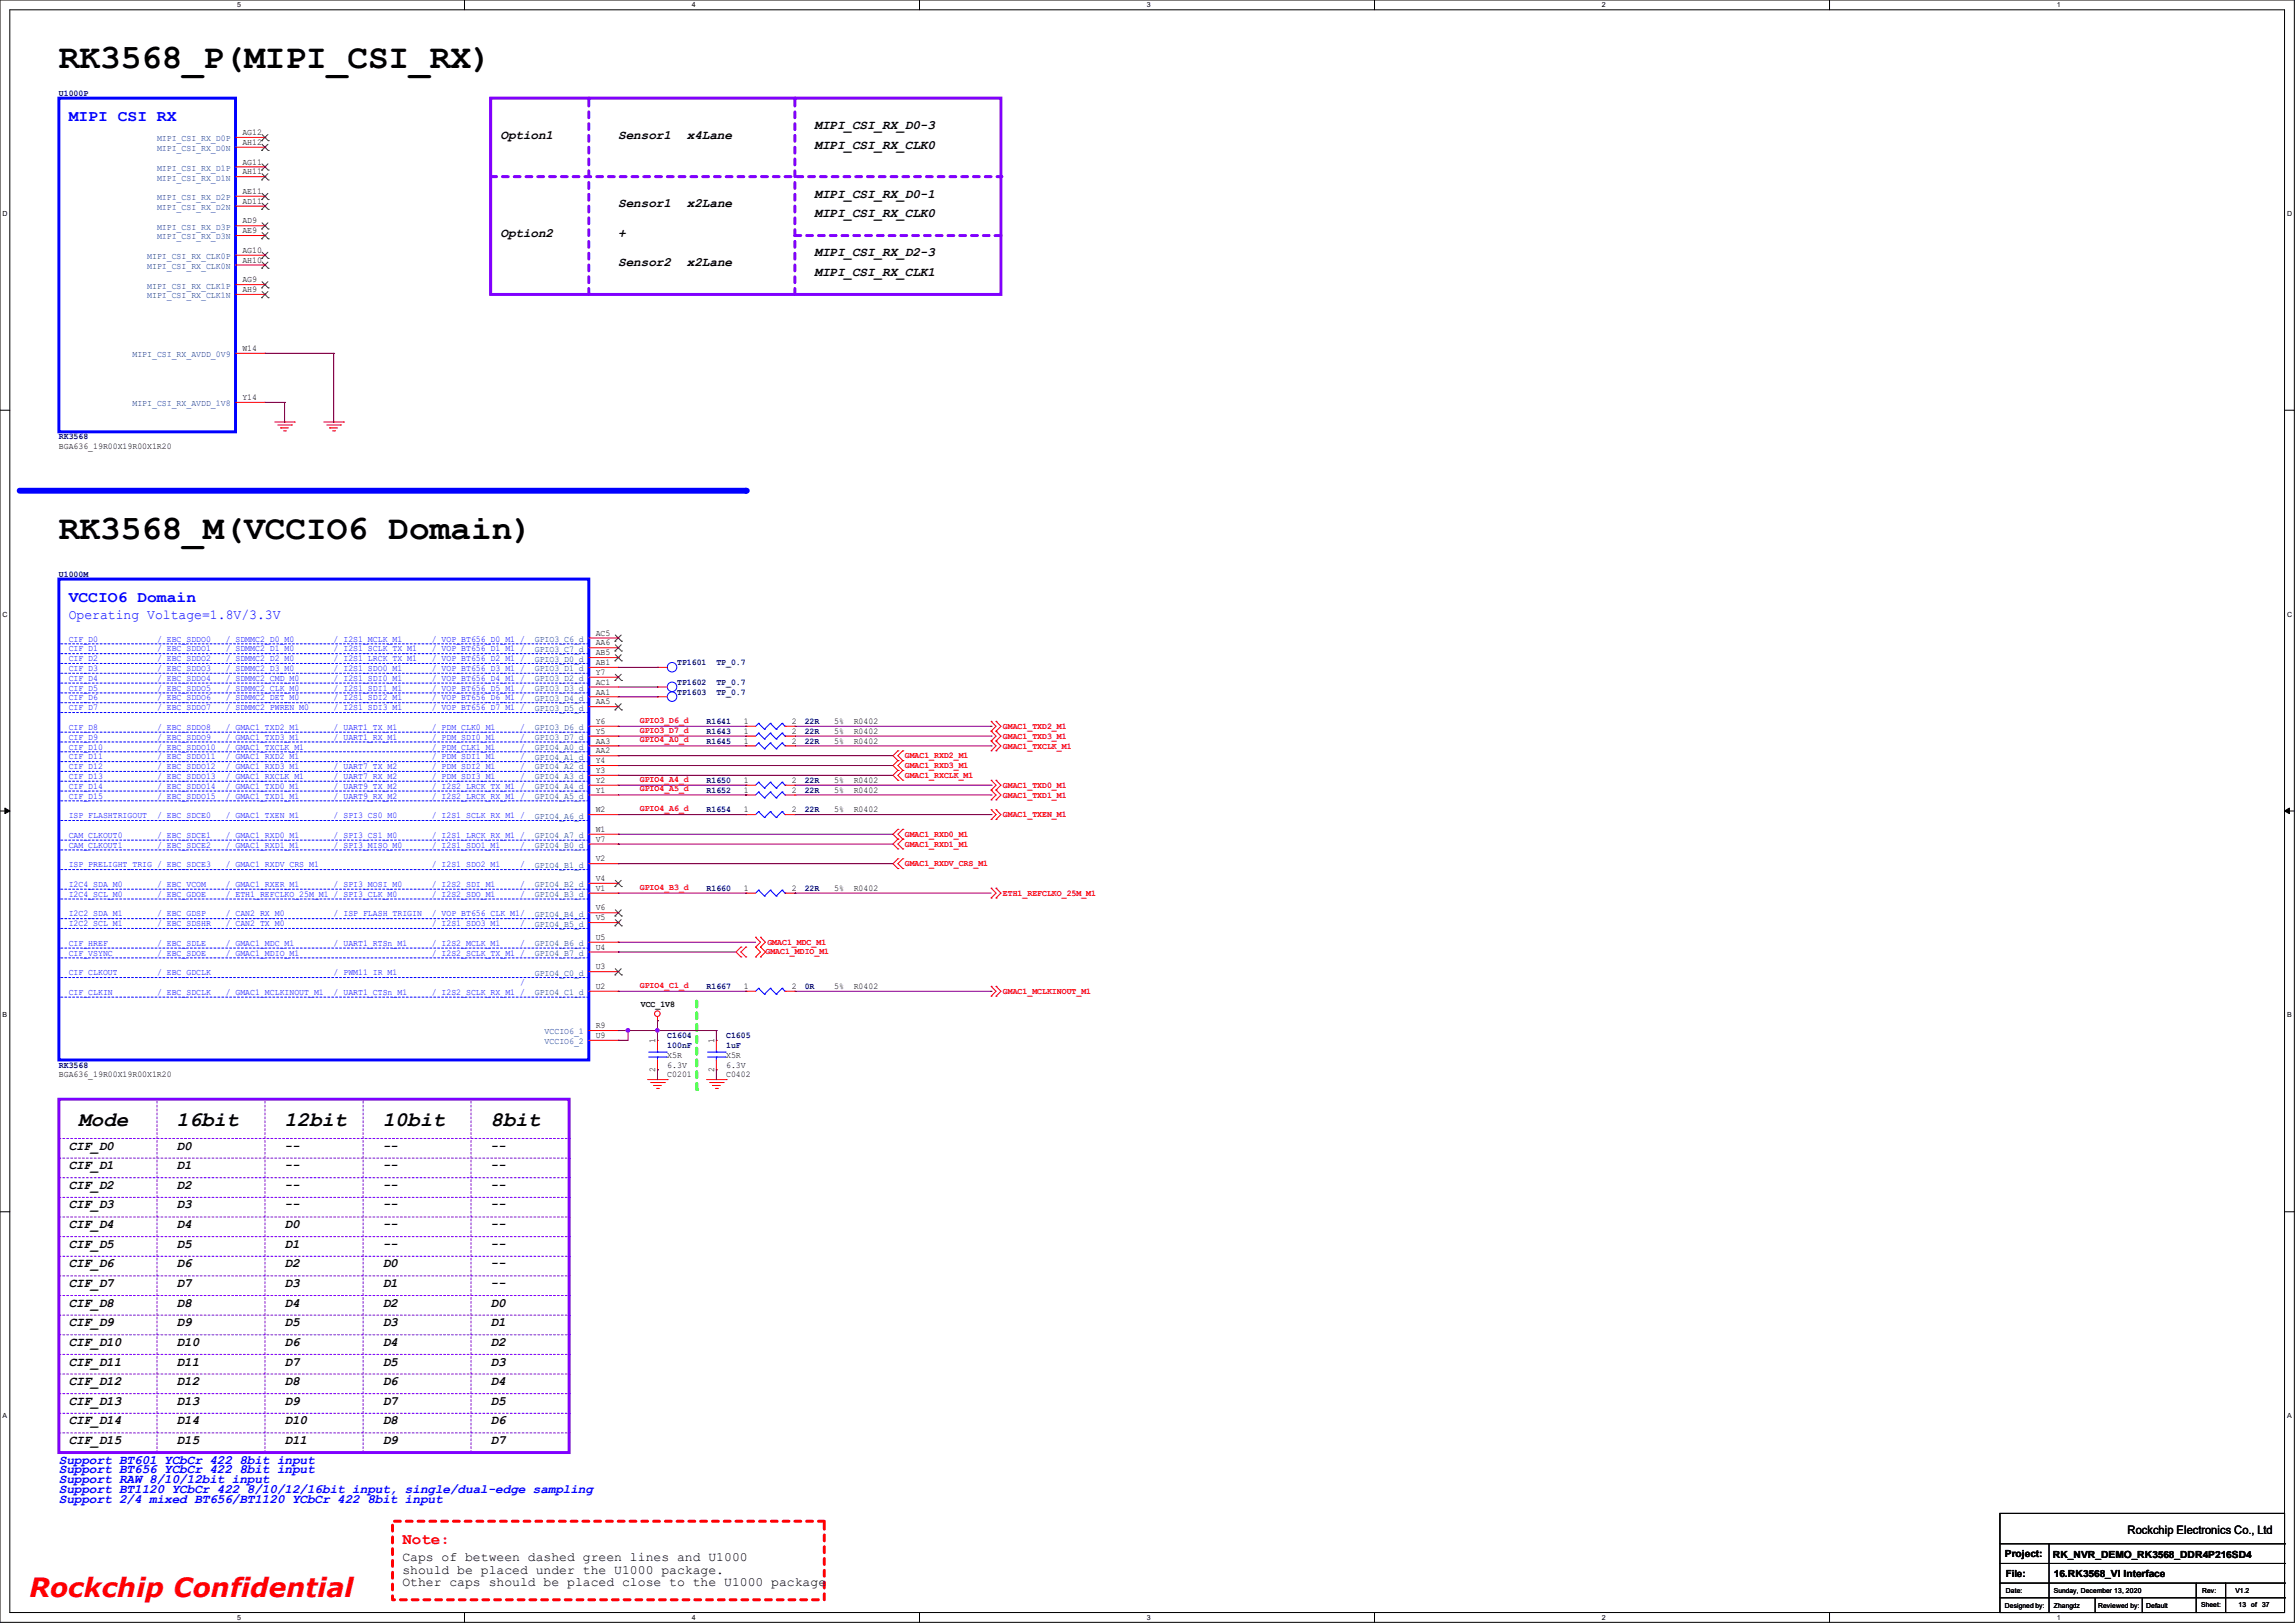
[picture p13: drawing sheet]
<svg xmlns="http://www.w3.org/2000/svg" width="297mm" height="210mm" viewBox="0 0 297 210" stroke-linecap="round" stroke-linejoin="round" font-family="sans-serif">
<defs><g id="words">
<g font-size="4.4">
<text x="7.6" y="8.8">RK3568_P(MIPI_CSI_RX)</text>
<text x="7.6" y="69.8">RK3568_M(VCCIO6 Domain)</text>
</g>
<text font-size="3.4" fill="#f00" x="3.8" y="206.7">Rockchip Confidential</text>
<g font-size="2.7">
<text x="10.2" y="145.7">Mode</text>
<text x="22.9" y="145.7">16bit</text>
<text x="36.8" y="145.7">12bit</text>
<text x="49.5" y="145.7">10bit</text>
<text x="63.5" y="145.7">8bit</text>
</g>
<g font-size="2" fill="#00f">
<text x="8.9" y="15.7">MIPI CSI RX</text>
<text x="8.9" y="77.9">VCCIO6 Domain</text>
</g>
<text font-size="2" fill="#f00" x="52.1" y="199.8">Note:</text>
<text font-size="1.8" fill="#00f" x="8.9" y="80.1">Operating Voltage=1.8V/3.3V</text>
<g font-size="1.7">
<text x="64.8" y="17.9">Option1</text>
<text x="80" y="17.9">Sensor1</text>
<text x="88.9" y="17.9">x4Lane</text>
<text x="105.4" y="16.7">MIPI_CSI_RX_D0-3</text>
<text x="105.4" y="19.2">MIPI_CSI_RX_CLK0</text>
<text x="80" y="26.8">Sensor1</text>
<text x="88.9" y="26.8">x2Lane</text>
<text x="105.4" y="25.6">MIPI_CSI_RX_D0-1</text>
<text x="105.4" y="28.1">MIPI_CSI_RX_CLK0</text>
<text x="64.8" y="30.6">Option2</text>
<text x="80" y="30.6">+</text>
<text x="80" y="34.5">Sensor2</text>
<text x="88.9" y="34.5">x2Lane</text>
<text x="105.4" y="33.2">MIPI_CSI_RX_D2-3</text>
<text x="105.4" y="35.7">MIPI_CSI_RX_CLK1</text>
<text x="8.9" y="148.8">CIF_D0</text>
<text x="22.9" y="148.8">D0</text>
<text x="36.8" y="148.8">--</text>
<text x="49.5" y="148.8">--</text>
<text x="63.5" y="148.8">--</text>
<text x="8.9" y="151.3">CIF_D1</text>
<text x="8.9" y="153.8">CIF_D2</text>
<text x="22.9" y="151.3">D1</text>
<text x="22.9" y="153.8">D2</text>
<text x="36.8" y="153.8">--</text>
<text x="36.8" y="151.3">--</text>
<text x="49.5" y="151.3">--</text>
<text x="49.5" y="153.8">--</text>
<text x="63.5" y="153.8">--</text>
<text x="63.5" y="151.3">--</text>
<text x="8.9" y="156.4">CIF_D3</text>
<text x="8.9" y="158.9">CIF_D4</text>
<text x="8.9" y="161.5">CIF_D5</text>
<text x="22.9" y="156.4">D3</text>
<text x="22.9" y="158.9">D4</text>
<text x="22.9" y="161.5">D5</text>
<text x="36.8" y="158.9">D0</text>
<text x="36.8" y="161.5">D1</text>
<text x="36.8" y="156.4">--</text>
<text x="49.5" y="156.4">--</text>
<text x="49.5" y="158.9">--</text>
<text x="49.5" y="161.5">--</text>
<text x="63.5" y="161.5">--</text>
<text x="63.5" y="158.9">--</text>
<text x="63.5" y="156.4">--</text>
<text x="8.9" y="164">CIF_D6</text>
<text x="8.9" y="166.5">CIF_D7</text>
<text x="22.9" y="164">D6</text>
<text x="22.9" y="166.5">D7</text>
<text x="36.8" y="164">D2</text>
<text x="36.8" y="166.5">D3</text>
<text x="49.5" y="164">D0</text>
<text x="49.5" y="166.5">D1</text>
<text x="63.5" y="164">--</text>
<text x="63.5" y="166.5">--</text>
<text x="8.9" y="169.1">CIF_D8</text>
<text x="8.9" y="171.6">CIF_D9</text>
<text x="22.9" y="169.1">D8</text>
<text x="22.9" y="171.6">D9</text>
<text x="36.8" y="169.1">D4</text>
<text x="36.8" y="171.6">D5</text>
<text x="49.5" y="169.1">D2</text>
<text x="49.5" y="171.6">D3</text>
<text x="63.5" y="169.1">D0</text>
<text x="63.5" y="171.6">D1</text>
<text x="8.9" y="174.2">CIF_D10</text>
<text x="8.9" y="176.7">CIF_D11</text>
<text x="8.9" y="179.2">CIF_D12</text>
<text x="22.9" y="174.2">D10</text>
<text x="22.9" y="176.7">D11</text>
<text x="22.9" y="179.2">D12</text>
<text x="36.8" y="174.2">D6</text>
<text x="36.8" y="176.7">D7</text>
<text x="36.8" y="179.2">D8</text>
<text x="49.5" y="174.2">D4</text>
<text x="49.5" y="176.7">D5</text>
<text x="49.5" y="179.2">D6</text>
<text x="63.5" y="174.2">D2</text>
<text x="63.5" y="176.7">D3</text>
<text x="63.5" y="179.2">D4</text>
<text x="8.9" y="181.8">CIF_D13</text>
<text x="8.9" y="184.3">CIF_D14</text>
<text x="22.9" y="181.8">D13</text>
<text x="22.9" y="184.3">D14</text>
<text x="36.8" y="181.8">D9</text>
<text x="36.8" y="184.3">D10</text>
<text x="49.5" y="181.8">D7</text>
<text x="49.5" y="184.3">D8</text>
<text x="63.5" y="181.8">D5</text>
<text x="63.5" y="184.3">D6</text>
<text x="8.9" y="186.9">CIF_D15</text>
<text x="22.9" y="186.9">D15</text>
<text x="36.8" y="186.9">D11</text>
<text x="49.5" y="186.9">D9</text>
<text x="63.5" y="186.9">D7</text>
<text x="52.1" y="202">Caps of between dashed green lines and U1000</text>
<text x="52.1" y="203.6">should be placed under the U1000 package.</text>
<text x="52.1" y="205.3">Other caps should be placed close to the U1000 package</text>
</g>
<g font-size="1.7" fill="#00f">
<text x="7.6" y="189.4">Support BT601 YCbCr 422 8bit input</text>
<text x="7.6" y="190.7">Support BT656 YCbCr 422 8bit input</text>
<text x="7.6" y="191.9">Support RAW 8/10/12bit input</text>
<text x="7.6" y="193.2">Support BT1120 YCbCr 422 8/10/12/16bit input, single/dual-edge sampling</text>
<text x="7.6" y="194.5">Support 2/4 mixed BT656/BT1120 YCbCr 422 8bit input</text>
</g>
<text font-size="1.5" x="275.3" y="198.5">Rockchip Electronics Co., Ltd</text>
<g font-size="1.3">
<text x="259.5" y="201.5">Project:</text>
<text x="265.7" y="201.6">RK_NVR_DEMO_RK3568_DDR4P216SD4</text>
<text x="259.6" y="204">File:</text>
<text x="265.8" y="204.1">16.RK3568_VI Interface</text>
</g>
<g font-size="1.1" fill="#000080">
<text x="7.6" y="12.4">U1000P</text>
<text x="7.6" y="56.9">RK3568</text>
<text x="7.6" y="74.6">U1000M</text>
<text x="87.6" y="86.1">TP1601</text>
<text x="87.6" y="88.6">TP1602</text>
<text x="87.6" y="89.9">TP1603</text>
<text x="92.7" y="86.1">TP_0.7</text>
<text x="92.7" y="88.6">TP_0.7</text>
<text x="92.7" y="89.9">TP_0.7</text>
<text x="91.4" y="93.7">R1641</text>
<text x="91.4" y="95">R1643</text>
<text x="104.1" y="93.7">22R</text>
<text x="104.1" y="95">22R</text>
<text x="91.4" y="101.3">R1650</text>
<text x="91.4" y="96.2">R1645</text>
<text x="104.1" y="101.3">22R</text>
<text x="104.1" y="96.2">22R</text>
<text x="91.4" y="102.6">R1652</text>
<text x="91.4" y="105.1">R1654</text>
<text x="104.1" y="102.6">22R</text>
<text x="104.1" y="105.1">22R</text>
<text x="91.4" y="115.3">R1660</text>
<text x="104.1" y="115.3">22R</text>
<text x="91.4" y="128">R1667</text>
<text x="104.1" y="128">0R</text>
<text x="86.4" y="134.3">C1604</text>
<text x="86.4" y="135.6">100nF</text>
<text x="94" y="134.3">C1605</text>
<text x="94" y="135.6">1uF</text>
<text x="7.6" y="138.1">RK3568</text>
</g>
<g font-size="1.1">
<text x="31.4" y="17.5">AG12</text>
<text x="31.4" y="18.8">AH12</text>
<text x="31.4" y="21.3">AG11</text>
<text x="31.4" y="22.6">AH11</text>
<text x="31.4" y="25.1">AE11</text>
<text x="31.4" y="26.4">AD11</text>
<text x="31.4" y="28.9">AD9</text>
<text x="31.4" y="30.2">AE9</text>
<text x="31.4" y="32.7">AG10</text>
<text x="31.4" y="34">AH10</text>
<text x="31.4" y="36.5">AG9</text>
<text x="31.4" y="37.8">AH9</text>
<text x="31.4" y="45.4">W14</text>
<text x="31.4" y="51.8">Y14</text>
<text x="7.6" y="58.1">BGA636_19R00X19R00X1R20</text>
<text x="77.1" y="82.3">AC5</text>
<text x="77.1" y="83.5">AA6</text>
<text x="77.1" y="84.8">AB5</text>
<text x="77.1" y="86.1">AB1</text>
<text x="77.1" y="87.3">Y7</text>
<text x="77.1" y="88.6">AC1</text>
<text x="77.1" y="89.9">AA1</text>
<text x="77.1" y="91.1">AA5</text>
<text x="77.1" y="93.7">Y6</text>
<text x="77.1" y="95">Y5</text>
<text x="96.3" y="93.7">1</text>
<text x="96.3" y="95">1</text>
<text x="102.5" y="93.7">2</text>
<text x="102.5" y="95">2</text>
<text x="107.9" y="93.7">5%</text>
<text x="107.9" y="95">5%</text>
<text x="110.5" y="93.7">R0402</text>
<text x="110.5" y="95">R0402</text>
<text x="77.1" y="96.2">AA3</text>
<text x="77.1" y="97.5">AA2</text>
<text x="77.1" y="98.8">Y4</text>
<text x="77.1" y="100">Y3</text>
<text x="77.1" y="101.3">Y2</text>
<text x="96.3" y="101.3">1</text>
<text x="96.3" y="96.2">1</text>
<text x="102.5" y="101.3">2</text>
<text x="102.5" y="96.2">2</text>
<text x="107.9" y="101.3">5%</text>
<text x="107.9" y="96.2">5%</text>
<text x="110.5" y="101.3">R0402</text>
<text x="110.5" y="96.2">R0402</text>
<text x="77.1" y="102.6">Y1</text>
<text x="77.1" y="105.1">W2</text>
<text x="77.1" y="107.7">W1</text>
<text x="96.3" y="102.6">1</text>
<text x="96.3" y="105.1">1</text>
<text x="102.5" y="102.6">2</text>
<text x="102.5" y="105.1">2</text>
<text x="107.9" y="102.6">5%</text>
<text x="107.9" y="105.1">5%</text>
<text x="110.5" y="102.6">R0402</text>
<text x="110.5" y="105.1">R0402</text>
<text x="77.1" y="108.9">V7</text>
<text x="77.1" y="111.5">V2</text>
<text x="77.1" y="114">V4</text>
<text x="77.1" y="115.3">V1</text>
<text x="77.1" y="117.8">V6</text>
<text x="77.1" y="119.1">V5</text>
<text x="96.3" y="115.3">1</text>
<text x="102.5" y="115.3">2</text>
<text x="107.9" y="115.3">5%</text>
<text x="110.5" y="115.3">R0402</text>
<text x="77.1" y="121.6">U5</text>
<text x="77.1" y="122.9">U4</text>
<text x="77.1" y="125.4">U3</text>
<text x="77.1" y="128">U2</text>
<text x="82.9" y="130.3">VCC_1V8</text>
<text x="96.3" y="128">1</text>
<text x="102.5" y="128">2</text>
<text x="107.9" y="128">5%</text>
<text x="110.5" y="128">R0402</text>
<text x="77.1" y="133.1">R9</text>
<text x="77.1" y="134.3">U9</text>
<text x="84.8" y="135" transform="rotate(-90 84.8 135)">1</text>
<text x="86.4" y="136.9">X5R</text>
<text x="92.4" y="135" transform="rotate(-90 92.4 135)">1</text>
<text x="94" y="136.9">X5R</text>
<text x="7.6" y="139.4">BGA636_19R00X19R00X1R20</text>
<text x="84.8" y="138.7" transform="rotate(-90 84.8 138.7)">2</text>
<text x="86.4" y="139.4">C0201</text>
<text x="86.4" y="138.1">6.3V</text>
<text x="92.4" y="138.7" transform="rotate(-90 92.4 138.7)">2</text>
<text x="94" y="139.4">C0402</text>
<text x="94" y="138.1">6.3V</text>
</g>
<g font-size="1.1" fill="#004080">
<text x="20.3" y="18.3">MIPI_CSI_RX_D0P</text>
<text x="20.3" y="19.6">MIPI_CSI_RX_D0N</text>
<text x="20.3" y="22.1">MIPI_CSI_RX_D1P</text>
<text x="20.3" y="23.4">MIPI_CSI_RX_D1N</text>
<text x="20.3" y="25.9">MIPI_CSI_RX_D2P</text>
<text x="20.3" y="27.2">MIPI_CSI_RX_D2N</text>
<text x="20.3" y="29.7">MIPI_CSI_RX_D3P</text>
<text x="19" y="33.5">MIPI_CSI_RX_CLK0P</text>
<text x="19" y="34.8">MIPI_CSI_RX_CLK0N</text>
<text x="20.3" y="31">MIPI_CSI_RX_D3N</text>
<text x="19" y="37.3">MIPI_CSI_RX_CLK1P</text>
<text x="19" y="38.6">MIPI_CSI_RX_CLK1N</text>
<text x="17.1" y="46.2">MIPI_CSI_RX_AVDD_0V9</text>
<text x="17.1" y="52.6">MIPI_CSI_RX_AVDD_1V8</text>
<text x="69.2" y="83.1">GPIO3_C6_d</text>
<text x="69.2" y="84.3">GPIO3_C7_d</text>
<text x="69.2" y="85.6">GPIO3_D0_d</text>
<text x="69.2" y="86.9">GPIO3_D1_d</text>
<text x="69.2" y="88.1">GPIO3_D2_d</text>
<text x="69.2" y="89.4">GPIO3_D3_d</text>
<text x="69.2" y="90.7">GPIO3_D4_d</text>
<text x="69.2" y="92">GPIO3_D5_d</text>
<text x="69.2" y="94.5">GPIO3_D6_d</text>
<text x="69.2" y="95.8">GPIO3_D7_d</text>
<text x="69.2" y="97">GPIO4_A0_d</text>
<text x="69.2" y="98.3">GPIO4_A1_d</text>
<text x="69.2" y="99.6">GPIO4_A2_d</text>
<text x="69.2" y="100.8">GPIO4_A3_d</text>
<text x="69.2" y="102.1">GPIO4_A4_d</text>
<text x="69.2" y="103.4">GPIO4_A5_d</text>
<text x="69.2" y="105.9">GPIO4_A6_d</text>
<text x="69.2" y="108.5">GPIO4_A7_d</text>
<text x="69.2" y="109.7">GPIO4_B0_d</text>
<text x="69.2" y="112.3">GPIO4_B1_d</text>
<text x="69.2" y="114.8">GPIO4_B2_d</text>
<text x="69.2" y="116.1">GPIO4_B3_d</text>
<text x="69.2" y="118.6">GPIO4_B4_d</text>
<text x="69.2" y="119.9">GPIO4_B5_d</text>
<text x="69.2" y="122.4">GPIO4_B6_d</text>
<text x="69.2" y="123.7">GPIO4_B7_d</text>
<text x="69.2" y="126.2">GPIO4_C0_d</text>
<text x="69.2" y="128.8">GPIO4_C1_d</text>
<text x="70.5" y="133.9">VCCIO6_1</text>
<text x="70.5" y="135.1">VCCIO6_2</text>
</g>
<g font-size="1.1" fill="#00f">
<text x="8.9" y="83">CIF_D0</text>
<text x="20.3" y="83">/ EBC_SDDO0</text>
<text x="29.2" y="83">/ SDMMC2_D0_M0</text>
<text x="43.2" y="83">/ I2S1_MCLK_M1</text>
<text x="55.9" y="83">/ VOP_BT656_D0_M1 /</text>
<text x="8.9" y="84.3">CIF_D1</text>
<text x="8.9" y="88.1">CIF_D4</text>
<text x="8.9" y="85.6">CIF_D2</text>
<text x="8.9" y="86.8">CIF_D3</text>
<text x="8.9" y="89.4">CIF_D5</text>
<text x="20.3" y="88.1">/ EBC_SDDO4</text>
<text x="20.3" y="86.8">/ EBC_SDDO3</text>
<text x="20.3" y="85.6">/ EBC_SDDO2</text>
<text x="20.3" y="84.3">/ EBC_SDDO1</text>
<text x="20.3" y="89.4">/ EBC_SDDO5</text>
<text x="29.2" y="88.1">/ SDMMC2_CMD_M0</text>
<text x="29.2" y="89.4">/ SDMMC2_CLK_M0</text>
<text x="29.2" y="84.3">/ SDMMC2_D1_M0</text>
<text x="29.2" y="85.6">/ SDMMC2_D2_M0</text>
<text x="29.2" y="86.8">/ SDMMC2_D3_M0</text>
<text x="43.2" y="86.8">/ I2S1_SDO0_M1</text>
<text x="43.2" y="85.6">/ I2S1_LRCK_TX_M1</text>
<text x="43.2" y="89.4">/ I2S1_SDI1_M1</text>
<text x="43.2" y="88.1">/ I2S1_SDI0_M1</text>
<text x="43.2" y="84.3">/ I2S1_SCLK_TX_M1</text>
<text x="55.9" y="89.4">/ VOP_BT656_D5_M1 /</text>
<text x="55.9" y="85.6">/ VOP_BT656_D2_M1 /</text>
<text x="55.9" y="86.8">/ VOP_BT656_D3_M1 /</text>
<text x="55.9" y="84.3">/ VOP_BT656_D1_M1 /</text>
<text x="55.9" y="88.1">/ VOP_BT656_D4_M1 /</text>
<text x="8.9" y="91.9">CIF_D7</text>
<text x="8.9" y="90.6">CIF_D6</text>
<text x="8.9" y="94.4">CIF_D8</text>
<text x="8.9" y="95.7">CIF_D9</text>
<text x="20.3" y="94.4">/ EBC_SDDO8</text>
<text x="20.3" y="90.6">/ EBC_SDDO6</text>
<text x="20.3" y="91.9">/ EBC_SDDO7</text>
<text x="20.3" y="95.7">/ EBC_SDDO9</text>
<text x="29.2" y="91.9">/ SDMMC2_PWREN_M0</text>
<text x="29.2" y="95.7">/ GMAC1_TXD3_M1</text>
<text x="29.2" y="94.4">/ GMAC1_TXD2_M1</text>
<text x="29.2" y="90.6">/ SDMMC2_DET_M0</text>
<text x="43.2" y="94.4">/ UART1_TX_M1</text>
<text x="43.2" y="91.9">/ I2S1_SDI3_M1</text>
<text x="43.2" y="95.7">/ UART1_RX_M1</text>
<text x="43.2" y="90.6">/ I2S1_SDI2_M1</text>
<text x="55.9" y="94.4">/ PDM_CLK0_M1</text>
<text x="55.9" y="90.6">/ VOP_BT656_D6_M1 /</text>
<text x="55.9" y="95.7">/ PDM_SDI0_M1</text>
<text x="55.9" y="91.9">/ VOP_BT656_D7_M1 /</text>
<text x="67.3" y="95.7">/</text>
<text x="67.3" y="94.4">/</text>
<text x="8.9" y="98.3">CIF_D11</text>
<text x="8.9" y="97">CIF_D10</text>
<text x="8.9" y="99.5">CIF_D12</text>
<text x="8.9" y="100.8">CIF_D13</text>
<text x="20.3" y="100.8">/ EBC_SDDO13</text>
<text x="20.3" y="99.5">/ EBC_SDDO12</text>
<text x="20.3" y="98.3">/ EBC_SDDO11</text>
<text x="20.3" y="97">/ EBC_SDDO10</text>
<text x="29.2" y="99.5">/ GMAC1_RXD3_M1</text>
<text x="29.2" y="100.8">/ GMAC1_RXCLK_M1</text>
<text x="29.2" y="97">/ GMAC1_TXCLK_M1</text>
<text x="29.2" y="98.3">/ GMAC1_RXD2_M1</text>
<text x="43.2" y="99.5">/ UART7_TX_M2</text>
<text x="43.2" y="100.8">/ UART7_RX_M2</text>
<text x="55.9" y="99.5">/ PDM_SDI2_M1</text>
<text x="55.9" y="98.3">/ PDM_SDI1_M1</text>
<text x="55.9" y="97">/ PDM_CLK1_M1</text>
<text x="55.9" y="100.8">/ PDM_SDI3_M1</text>
<text x="67.3" y="100.8">/</text>
<text x="67.3" y="97">/</text>
<text x="67.3" y="98.3">/</text>
<text x="67.3" y="99.5">/</text>
<text x="8.9" y="102.1">CIF_D14</text>
<text x="8.9" y="103.3">CIF_D15</text>
<text x="8.9" y="105.9">ISP_FLASHTRIGOUT</text>
<text x="20.3" y="103.3">/ EBC_SDDO15</text>
<text x="20.3" y="102.1">/ EBC_SDDO14</text>
<text x="20.3" y="105.9">/ EBC_SDCE0</text>
<text x="29.2" y="105.9">/ GMAC1_TXEN_M1</text>
<text x="29.2" y="102.1">/ GMAC1_TXD0_M1</text>
<text x="29.2" y="103.3">/ GMAC1_TXD1_M1</text>
<text x="43.2" y="103.3">/ UART9_RX_M2</text>
<text x="43.2" y="105.9">/ SPI3_CS0_M0</text>
<text x="43.2" y="102.1">/ UART9_TX_M2</text>
<text x="55.9" y="105.9">/ I2S1_SCLK_RX_M1 /</text>
<text x="55.9" y="103.3">/ I2S2_LRCK_RX_M1 /</text>
<text x="55.9" y="102.1">/ I2S2_LRCK_TX_M1 /</text>
<text x="8.9" y="108.4">CAM_CLKOUT0</text>
<text x="8.9" y="112.2">ISP_PRELIGHT_TRIG / EBC_SDCE3</text>
<text x="8.9" y="109.7">CAM_CLKOUT1</text>
<text x="20.3" y="109.7">/ EBC_SDCE2</text>
<text x="20.3" y="108.4">/ EBC_SDCE1</text>
<text x="29.2" y="108.4">/ GMAC1_RXD0_M1</text>
<text x="29.2" y="109.7">/ GMAC1_RXD1_M1</text>
<text x="29.2" y="112.2">/ GMAC1_RXDV_CRS_M1</text>
<text x="43.2" y="109.7">/ SPI3_MISO_M0</text>
<text x="43.2" y="108.4">/ SPI3_CS1_M0</text>
<text x="55.9" y="108.4">/ I2S1_LRCK_RX_M1 /</text>
<text x="55.9" y="112.2">/ I2S1_SDO2_M1</text>
<text x="55.9" y="109.7">/ I2S1_SDO1_M1</text>
<text x="67.3" y="109.7">/</text>
<text x="67.3" y="112.2">/</text>
<text x="8.9" y="119.8">I2C2_SCL_M1</text>
<text x="8.9" y="118.6">I2C2_SDA_M1</text>
<text x="8.9" y="116">I2C4_SCL_M0</text>
<text x="8.9" y="114.8">I2C4_SDA_M0</text>
<text x="20.3" y="114.8">/ EBC_VCOM</text>
<text x="20.3" y="119.8">/ EBC_SDSHR</text>
<text x="20.3" y="116">/ EBC_GDOE</text>
<text x="20.3" y="118.6">/ EBC_GDSP</text>
<text x="29.2" y="118.6">/ CAN2_RX_M0</text>
<text x="29.2" y="114.8">/ GMAC1_RXER_M1</text>
<text x="29.2" y="119.8">/ CAN2_TX_M0</text>
<text x="29.2" y="116">/ ETH1_REFCLKO_25M_M1 / SPI3_CLK_M0</text>
<text x="43.2" y="114.8">/ SPI3_MOSI_M0</text>
<text x="43.2" y="118.6">/ ISP_FLASH_TRIGIN</text>
<text x="55.9" y="114.8">/ I2S2_SDI_M1</text>
<text x="55.9" y="119.8">/ I2S1_SDO3_M1</text>
<text x="55.9" y="118.6">/ VOP_BT656_CLK_M1/</text>
<text x="55.9" y="116">/ I2S2_SDO_M1</text>
<text x="67.3" y="114.8">/</text>
<text x="67.3" y="116">/</text>
<text x="67.3" y="119.8">/</text>
<text x="8.9" y="122.4">CIF_HREF</text>
<text x="8.9" y="123.7">CIF_VSYNC</text>
<text x="20.3" y="123.7">/ EBC_SDOE</text>
<text x="20.3" y="122.4">/ EBC_SDLE</text>
<text x="29.2" y="122.4">/ GMAC1_MDC_M1</text>
<text x="29.2" y="123.7">/ GMAC1_MDIO_M1</text>
<text x="43.2" y="122.4">/ UART1_RTSn_M1</text>
<text x="55.9" y="122.4">/ I2S2_MCLK_M1</text>
<text x="55.9" y="123.7">/ I2S2_SCLK_TX_M1 /</text>
<text x="67.3" y="122.4">/</text>
<text x="8.9" y="126.2">CIF_CLKOUT</text>
<text x="8.9" y="128.7">CIF_CLKIN</text>
<text x="20.3" y="128.7">/ EBC_SDCLK</text>
<text x="20.3" y="126.2">/ EBC_GDCLK</text>
<text x="29.2" y="128.7">/ GMAC1_MCLKINOUT_M1</text>
<text x="43.2" y="128.7">/ UART1_CTSn_M1</text>
<text x="43.2" y="126.2">/ PWM11_IR_M1</text>
<text x="55.9" y="128.7">/ I2S2_SCLK_RX_M1 /</text>
<text x="67.3" y="127.5">/</text>
</g>
<g font-size="1.1" fill="#f00">
<text x="82.8" y="93.5">GPIO3_D6_d</text>
<text x="82.8" y="94.8">GPIO3_D7_d</text>
<text x="129.8" y="94.3">GMAC1_TXD2_M1</text>
<text x="129.8" y="95.6">GMAC1_TXD3_M1</text>
<text x="82.8" y="96.1">GPIO4_A0_d</text>
<text x="82.8" y="101.1">GPIO4_A4_d</text>
<text x="117.1" y="98.1">GMAC1_RXD2_M1</text>
<text x="117.1" y="99.4">GMAC1_RXD3_M1</text>
<text x="117.1" y="100.7">GMAC1_RXCLK_M1</text>
<text x="129.8" y="96.9">GMAC1_TXCLK_M1</text>
<text x="129.8" y="101.9">GMAC1_TXD0_M1</text>
<text x="82.8" y="102.4">GPIO4_A5_d</text>
<text x="82.8" y="104.9">GPIO4_A6_d</text>
<text x="129.8" y="103.2">GMAC1_TXD1_M1</text>
<text x="129.8" y="105.8">GMAC1_TXEN_M1</text>
<text x="117.1" y="108.3">GMAC1_RXD0_M1</text>
<text x="117.1" y="109.6">GMAC1_RXD1_M1</text>
<text x="117.1" y="112.1">GMAC1_RXDV_CRS_M1</text>
<text x="82.8" y="115.1">GPIO4_B3_d</text>
<text x="129.8" y="115.9">ETH1_REFCLKO_25M_M1</text>
<text x="99.1" y="123.4">GMAC1_MDIO_M1</text>
<text x="99.3" y="122.3">GMAC1_MDC_M1</text>
<text x="82.8" y="127.8">GPIO4_C1_d</text>
<text x="129.8" y="128.6">GMAC1_MCLKINOUT_M1</text>
</g>
<g font-size=".9">
<text x="30.7" y=".9">5</text>
<text x="89.5" y=".9">4</text>
<text x="148.4" y=".9">3</text>
<text x="207.3" y=".9">2</text>
<text x="266.2" y=".9">1</text>
<text x=".3" y="28">D</text>
<text x="296" y="28">D</text>
<text x=".3" y="79.8">C</text>
<text x="296" y="79.8">C</text>
<text x=".3" y="131.7">B</text>
<text x="296" y="131.7">B</text>
<text x=".3" y="183.5">A</text>
<text x="296" y="183.5">A</text>
<text x="30.7" y="209.6">5</text>
<text x="89.5" y="209.6">4</text>
<text x="148.4" y="209.6">3</text>
<text x="207.3" y="209.6">2</text>
<text x="259.5" y="208.1">Designed by:</text>
<text x="259.6" y="206.2">Date:</text>
<text x="265.8" y="206.2">Sunday, December 13, 2020</text>
<text x="265.8" y="208.1">Zhangdz</text>
<text x="266.2" y="209.6">1</text>
<text x="271.5" y="208.1">Reviewed by:</text>
<text x="277.7" y="208.1">Default</text>
<text x="284.9" y="207.9">Sheet:</text>
<text x="285" y="206.2">Rev:</text>
<text x="289.3" y="206.2">V1.2</text>
<text x="289.7" y="207.9">13</text>
<text x="291.3" y="207.9">of 37</text>
</g>
</g></defs>
<path d="M0 0h296.9v209.9h-296.9zM1.3 1.3h294.4v207.4h-294.4z" fill="none" stroke="#000" stroke-width=".13"/>
<g fill="#fff">
<path d="M30.7 .1h.5v1h-.5z"/>
<path d="M30.7 208.8h.5v1h-.5z"/>
</g>
<path d="M60.1 0v1.3M60.1 208.7v1.2" fill="none" stroke="#000" stroke-width=".13"/>
<g fill="#fff">
<path d="M89.5 .1h.5v1h-.5z"/>
<path d="M89.5 208.8h.5v1h-.5z"/>
</g>
<path d="M119 0v1.3M119 208.7v1.2" fill="none" stroke="#000" stroke-width=".13"/>
<g fill="#fff">
<path d="M148.4 .1h.5v1h-.5z"/>
<path d="M148.4 208.8h.5v1h-.5z"/>
</g>
<path d="M177.9 0v1.3M177.9 208.7v1.2" fill="none" stroke="#000" stroke-width=".13"/>
<g fill="#fff">
<path d="M207.3 .1h.5v1h-.5z"/>
<path d="M207.3 208.8h.5v1h-.5z"/>
</g>
<path d="M236.8 0v1.3M236.8 208.7v1.2" fill="none" stroke="#000" stroke-width=".13"/>
<g fill="#fff">
<path d="M266.2 .1h.5v1h-.5z"/>
<path d="M266.2 208.8h.5v1h-.5z"/>
<path d="M.3 27.2h.7v1h-.7z"/>
<path d="M296 27.2h.6v1h-.6z"/>
<path d="M.3 79h.7v1h-.7z"/>
<path d="M296 79h.6v1h-.6z"/>
</g>
<path d="M0 53.1h1.3M295.7 53.1h1.2" fill="none" stroke="#000" stroke-width=".13"/>
<g fill="#fff">
<path d="M.3 130.9h.6v1h-.6z"/>
<path d="M296 130.9h.6v1h-.6z"/>
</g>
<path d="M0 104.9h1.3M295.7 104.9h1.2" fill="none" stroke="#000" stroke-width=".13"/>
<path d="M.6 104.6l.7 .3-.7 .4zM295.7 104.9l.6-.3v.7z" fill="#000" stroke="#000" stroke-width=".13"/>
<g fill="#fff">
<path d="M.3 182.7h.6v1h-.6z"/>
<path d="M296 182.7h.5v1h-.5z"/>
</g>
<path d="M0 156.8h1.3M295.7 156.8h1.2" fill="none" stroke="#000" stroke-width=".13"/>
<path d="M2.5 63.5h94" fill="none" stroke="#00f" stroke-width=".76"/>
<circle cx="96.5" cy="63.5" r=".38" fill="#00f"/>
<path d="M90.2 129.5v11.5" fill="none" stroke="#0f0" stroke-width=".38" stroke-dasharray=".8 .8"/>
<circle cx="90.2" cy="141" r=".19" fill="#0f0" stroke-dasharray=".8 .8"/>
<path d="M50.8 196.8h55.9v10.2h-55.9z" fill="none" stroke="#f00" stroke-width=".38" stroke-dasharray=".8 .8"/>
<path d="M63.5 12.7h66v25.4h-66z" fill="none" stroke="#8000ff" stroke-width=".38"/>
<path d="M63.5 22.9h66" fill="none" stroke="#8000ff" stroke-width=".38" stroke-dasharray=".8 .8"/>
<circle cx="129.5" cy="22.9" r=".19" fill="#8000ff" stroke-dasharray=".8 .8"/>
<path d="M102.9 38.1v-25.4" fill="none" stroke="#8000ff" stroke-width=".38" stroke-dasharray=".8 .8"/>
<circle cx="102.9" cy="12.7" r=".19" fill="#8000ff" stroke-dasharray=".8 .8"/>
<path d="M129.5 30.5h-26.6" fill="none" stroke="#8000ff" stroke-width=".38" stroke-dasharray=".8 .8"/>
<circle cx="102.9" cy="30.5" r=".19" fill="#8000ff" stroke-dasharray=".8 .8"/>
<path d="M76.2 38.1v-25.4" fill="none" stroke="#8000ff" stroke-width=".38" stroke-dasharray=".8 .8"/>
<circle cx="76.2" cy="12.7" r=".19" fill="#8000ff" stroke-dasharray=".8 .8"/>
<path d="M7.6 142.2h66.1v45.8h-66.1z" fill="none" stroke="#8000ff" stroke-width=".38"/>
<g fill="none" stroke="#8000ff" stroke-width=".13" stroke-dasharray=".3 .3">
<path d="M7.6 147.3h66.1M7.6 149.9h66.1M7.6 152.4h66.1M7.6 154.9h66.1M7.6 157.5h66.1M20.3 142.2h.1M34.3 142.2h.1M47 142.2h.1M61 142.2h.1M73.7 147.3h.1M73.7 149.9h.1M73.7 152.4h.1"/>
<path d="M73.7 154.9h.1M73.7 157.5h.1M7.6 167.6h66.1M7.6 165.1h66.1M7.6 162.6h66.1M7.6 160h66.1M7.6 170.2h66.1M7.6 177.8h66.1M7.6 175.3h66.1M7.6 172.7h66.1M73.7 167.6h.1M73.7 165.1h.1"/>
<path d="M73.7 162.6h.1M73.7 160h.1M73.7 170.2h.1M73.7 177.8h.1M73.7 175.3h.1M73.7 172.7h.1M7.6 180.3h66.1M7.6 185.4h66.1M7.6 182.9h66.1M20.3 188v-45.8M34.3 188v-45.8M47 188v-45.8"/>
<path d="M61 188v-45.8M73.7 180.3h.1M73.7 185.4h.1M73.7 182.9h.1"/>
</g>
<g fill="none" stroke="#f00" stroke-width=".13">
<path d="M30.5 17.8h3.8M30.5 19h3.8M34.3 17.8h.1M34.3 19h.1M30.5 21.6h3.8M30.5 22.9h3.8M30.5 25.4h3.8M30.5 26.7h3.8M30.5 29.2h3.8M30.5 30.5h3.8M30.5 33h3.8M30.5 34.3h3.8"/>
<path d="M30.5 36.8h3.8M30.5 38.1h3.8M34.3 21.6h.1M34.3 22.9h.1M34.3 25.4h.1M34.3 26.7h.1M34.3 29.2h.1M34.3 30.5h.1M34.3 33h.1M34.3 34.3h.1M34.3 36.8h.1M34.3 38.1h.1"/>
<path d="M30.5 45.7h3.8M30.5 52.1h3.8M34.3 45.7h.1M34.3 52.1h.1M35.6 54.6h2.5M35.9 55h1.8M36.3 55.4h.1M36.3 55.4h1M36.7 55.8h.3M37 55.8h.1M37.7 55h.1M38.1 54.6h.1"/>
<path d="M41.9 54.6h2.5M42.3 55h1.8M42.7 55.4h.1M42.7 55.4h1M43.1 55.8h.2M43.3 55.8h.1M44.1 55h.1M44.4 54.6h.1M76.2 94h3.8M76.2 82.5h3.8M76.2 83.8h3.8M76.2 85.1h3.8"/>
<path d="M76.2 86.4h3.8M76.2 87.6h3.8M76.2 88.9h3.8M76.2 90.2h3.8M76.2 91.4h3.8M76.2 95.2h3.8M76.2 96.5h3.8M76.2 97.8h3.8M76.2 99.1h3.8M80 82.5h.1M80 83.8h.1M80 85.1h.1"/>
<path d="M80 86.4h.1M80 87.6h.1M80 88.9h.1M80 90.2h.1M80 91.4h.1M80 94h.1M80 95.2h.1M80 96.5h.1M80 97.8h.1M80 99.1h.1M85.1 86.4h.1M85.1 88.9h.1"/>
<path d="M85.1 90.2h.1M85.1 86.4h1.3M85.1 88.9h1.3M85.1 90.2h1.3M96.5 94h.1M96.5 95.2h.1M96.5 96.5h.1M96.5 94h1.3M96.5 95.2h1.3M96.5 96.5h1.3M101.6 94h1.3M101.6 95.2h1.3"/>
<path d="M101.6 96.5h1.3M102.9 94h.1M102.9 95.2h.1M102.9 96.5h.1M116.2 97.2h.1M116.2 98.4h.1M116.2 99.7h.1M116.2 97.2l-.6 .6 .6 .6M116.2 98.4l-.6 .7 .6 .6M116.2 99.7l-.6 .6 .6 .7M116.8 98.4h.1M116.8 97.2h.1"/>
<path d="M116.8 99.7h.1M116.8 97.2l-.6 .6 .6 .6M116.8 98.4l-.6 .7 .6 .6M116.8 99.7l-.6 .6 .6 .7M128.3 94.6h.1M128.3 93.3h.1M128.3 95.9h.1M128.3 97.2h.1M128.3 93.3l.6 .7-.6 .6M128.3 94.6l.6 .6-.6 .7M128.3 95.9l.6 .6-.6 .7M128.9 94.6h.1"/>
<path d="M128.9 93.3h.1M128.9 95.9h.1M128.9 97.2h.1M128.9 93.3l.6 .7-.6 .6M128.9 94.6l.6 .6-.6 .7M128.9 95.9l.6 .6-.6 .7M76.2 101.6h3.8M76.2 102.9h3.8M76.2 105.4h3.8M76.2 100.3h3.8M76.2 107.9h3.8M76.2 109.2h3.8"/>
<path d="M76.2 111.8h3.8M76.2 114.3h3.8M76.2 115.6h3.8M76.2 118.1h3.8M76.2 119.4h3.8M80 100.3h.1M80 101.6h.1M80 102.9h.1M80 105.4h.1M80 107.9h.1M80 109.2h.1M80 111.8h.1"/>
<path d="M80 114.3h.1M80 115.6h.1M80 118.1h.1M80 119.4h.1M96.5 101.6h.1M96.5 102.9h.1M96.5 105.4h.1M96.5 115.6h.1M96.5 101.6h1.3M96.5 102.9h1.3M96.5 105.4h1.3M96.5 115.6h1.3"/>
<path d="M101.6 101.6h1.3M101.6 102.9h1.3M101.6 105.4h1.3M101.6 115.6h1.3M102.9 101.6h.1M102.9 102.9h.1M102.9 105.4h.1M102.9 115.6h.1M116.2 101h.1M116.2 107.3h.1M116.2 108.6h.1M116.2 109.9h.1"/>
<path d="M116.2 111.1h.1M116.2 112.4h.1M116.2 107.3l-.6 .6 .6 .7M116.2 108.6l-.6 .6 .6 .7M116.2 111.1l-.6 .7 .6 .6M116.8 101h.1M116.8 108.6h.1M116.8 107.3h.1M116.8 109.9h.1M116.8 112.4h.1M116.8 111.1h.1M116.8 107.3l-.6 .6 .6 .7"/>
<path d="M116.8 108.6l-.6 .6 .6 .7M116.8 111.1l-.6 .7 .6 .6M128.3 102.2h.1M128.3 101h.1M128.3 103.5h.1M128.3 106h.1M128.3 104.8h.1M128.3 116.2h.1M128.3 114.9h.1M128.3 101l.6 .6-.6 .6M128.3 102.2l.6 .7-.6 .6M128.3 104.8l.6 .6-.6 .6"/>
<path d="M128.3 114.9l.6 .7-.6 .6M128.9 102.2h.1M128.9 101h.1M128.9 103.5h.1M128.9 106h.1M128.9 104.8h.1M128.9 116.2h.1M128.9 114.9h.1M128.9 101l.6 .6-.6 .6M128.9 102.2l.6 .7-.6 .6M128.9 104.8l.6 .6-.6 .6M128.9 114.9l.6 .7-.6 .6"/>
<path d="M76.2 121.9h3.8M76.2 123.2h3.8M76.2 125.7h3.8M76.2 128.3h3.8M76.2 133.3h3.8M76.2 134.6h3.8M80 121.9h.1M80 123.2h.1M80 125.7h.1M80 128.3h.1M80 133.3h.1M80 134.6h.1"/>
<path d="M83.8 139.7h2.6M85.1 132.1h.1M85.1 134.6h.1M85.1 138.4h.1M85.1 131.6v.5M85.1 134.6v1.3M85.1 137.2v1.2M86.4 139.7h.1M91.4 139.7h2.6M92.7 134.6h.1M92.7 138.4h.1M92.7 134.6v1.3"/>
<path d="M92.7 137.2v1.2M94 139.7h.1M95.9 122.6h.1M95.9 123.8h.1M95.9 122.6l-.7 .6 .7 .6M96.5 123.8h.1M96.5 122.6h.1M96.5 128.3h.1M96.5 122.6l-.6 .6 .6 .6M96.5 128.3h1.3M97.8 122.6h.1M97.8 121.3h.1"/>
<path d="M97.8 123.8h.1M97.8 121.3l.6 .6-.6 .7M97.8 122.6l.6 .6-.6 .6M98.4 122.6h.1M98.4 121.3h.1M98.4 123.8h.1M98.4 121.3l.7 .6-.7 .7M98.4 122.6l.7 .6-.7 .6M101.6 128.3h1.3M102.9 128.3h.1M128.3 128.9h.1M128.3 127.6h.1"/>
<path d="M128.3 127.6l.6 .7-.6 .6M128.9 128.9h.1M128.9 127.6h.1M128.9 127.6l.6 .7-.6 .6M84.2 140.1h1.8M84.6 140.5h.1M84.6 140.5h1M85 140.8h.2M85.2 140.8h.1M86 140.1h.1M91.8 140.1h1.8M92.2 140.5h.1"/>
<path d="M92.2 140.5h1M92.6 140.8h.2M92.8 140.8h.1M93.6 140.1h.1"/>
<circle cx="85.1" cy="131.2" r=".36"/>
</g>
<g fill="none" stroke="#000" stroke-width=".13">
<path d="M258.8 195.8h36.9v12.9h-36.9zM258.8 199.8h36.9M265.2 199.8v8.9M295.7 199.8h.1M258.8 202.3h36.9M258.8 204.9h36.9M258.8 206.8h36.9M265.2 208.7h.1M271.1 208.7h.1M271.1 206.8v1.9M277.2 208.7h.1M277.2 206.8v1.9"/>
<path d="M284.2 208.7h.1M284.2 204.9v3.8M288 208.7h.1M288 204.9v3.8M295.7 202.3h.1M295.7 204.9h.1M295.7 206.8h.1"/>
</g>
<g fill="none" stroke="#00f" stroke-width=".13">
<path d="M98.2 93.6h.1M98.2 94.9h.1M98.2 96.1h.1M98.2 93.6l-.4 .4M98.2 93.6l.7 .8M98.2 94.9l-.4 .3M98.2 94.9l.7 .7M98.2 96.1l-.4 .4M98.2 96.1l.7 .8M98.9 94.4h.1M98.9 95.6h.1M98.9 96.9h.1"/>
<path d="M99.7 93.6h.1M99.7 94.9h.1M99.7 96.1h.1M99.7 93.6l-.8 .8M99.7 93.6l.8 .8M99.7 94.9l-.8 .7M99.7 94.9l.8 .7M99.7 96.1l-.8 .8M99.7 96.1l.8 .8M100.5 94.4h.1M100.5 95.6h.1M100.5 96.9h.1"/>
<path d="M101.2 93.6h.1M101.2 94.9h.1M101.2 96.1h.1M101.2 93.6l-.7 .8M101.2 93.6l.4 .4M101.2 94.9l-.7 .7M101.2 94.9l.4 .3M101.2 96.1l-.7 .8M101.2 96.1l.4 .4M101.6 94h.1M101.6 95.2h.1M101.6 96.5h.1"/>
<path d="M98.2 101.2h.1M98.2 102.5h.1M98.2 105h.1M98.2 115.2h.1M98.2 101.2l-.4 .4M98.2 101.2l.7 .8M98.2 102.5l-.4 .4M98.2 102.5l.7 .8M98.2 105l-.4 .4M98.2 105l.7 .8M98.2 115.2l-.4 .4M98.2 115.2l.7 .8"/>
<path d="M98.9 102h.1M98.9 103.3h.1M98.9 105.8h.1M98.9 116h.1M99.7 101.2h.1M99.7 102.5h.1M99.7 105h.1M99.7 115.2h.1M99.7 101.2l-.8 .8M99.7 101.2l.8 .8M99.7 102.5l-.8 .8M99.7 102.5l.8 .8"/>
<path d="M99.7 105l-.8 .8M99.7 105l.8 .8M99.7 115.2l-.8 .8M99.7 115.2l.8 .8M100.5 102h.1M100.5 103.3h.1M100.5 105.8h.1M100.5 116h.1M101.2 101.2h.1M101.2 102.5h.1M101.2 105h.1M101.2 115.2h.1"/>
<path d="M101.2 101.2l-.7 .8M101.2 101.2l.4 .4M101.2 102.5l-.7 .8M101.2 102.5l.4 .4M101.2 105l-.7 .8M101.2 105l.4 .4M101.2 115.2l-.7 .8M101.2 115.2l.4 .4M101.6 101.6h.1M101.6 102.9h.1M101.6 105.4h.1M101.6 115.6h.1"/>
<path d="M83.9 136.8h2.3M83.9 136.1h2.3M85.1 136.1h.1M85.1 136.8h.1M85.1 135.9v.2M85.1 136.8v.4M86.2 136.8h.1M86.2 136.1h.1M91.6 136.8h2.3M91.6 136.1h2.3M92.7 136.1h.1M92.7 136.8h.1"/>
<path d="M92.7 135.9v.2M92.7 136.8v.4M93.9 136.8h.1M93.9 136.1h.1M98.2 127.9h.1M98.2 127.9l-.4 .4M98.2 127.9l.7 .8M98.9 128.7h.1M99.7 127.9h.1M99.7 127.9l-.8 .8M99.7 127.9l.8 .8M100.5 128.7h.1"/>
<path d="M101.2 127.9h.1M101.2 127.9l-.7 .8M101.2 127.9l.4 .4M101.6 128.3h.1"/>
<circle cx="87" cy="90.1" r=".61"/>
<circle cx="87" cy="88.9" r=".61"/>
<circle cx="87" cy="86.3" r=".61"/>
</g>
<path d="M7.6 12.7h22.9v43.2h-22.9zM7.6 74.9h68.6v62.3h-68.6z" fill="none" stroke="#00f" stroke-width=".38"/>
<g fill="none" stroke="#804000" stroke-width=".13">
<path d="M33.9 18.2h.1M33.9 19.5h.1M33.9 17.4l.8 .8M33.9 18.7l.8 .8M34.7 17.4l-.8 .8M34.7 18.7l-.8 .8M34.7 18.2h.1M34.7 19.5h.1M33.9 22h.1M33.9 23.3h.1M33.9 25.8h.1M33.9 27.1h.1"/>
<path d="M33.9 29.6h.1M33.9 30.9h.1M33.9 33.4h.1M33.9 34.7h.1M33.9 37.3h.1M33.9 38.5h.1M33.9 21.2l.8 .8M33.9 22.5l.8 .8M33.9 25l.8 .8M33.9 26.3l.8 .8M33.9 28.8l.8 .8M33.9 30.1l.8 .8"/>
<path d="M33.9 32.6l.8 .8M33.9 33.9l.8 .8M33.9 36.4l.8 .9M33.9 37.7l.8 .8M34.7 21.2l-.8 .8M34.7 22.5l-.8 .8M34.7 25l-.8 .8M34.7 26.3l-.8 .8M34.7 28.8l-.8 .8M34.7 30.1l-.8 .8M34.7 32.6l-.8 .8M34.7 33.9l-.8 .8"/>
<path d="M34.7 36.4l-.8 .9M34.7 37.7l-.8 .8M34.7 22h.1M34.7 23.3h.1M34.7 25.8h.1M34.7 27.1h.1M34.7 29.6h.1M34.7 30.9h.1M34.7 33.4h.1M34.7 34.7h.1M34.7 37.3h.1M34.7 38.5h.1"/>
<path d="M79.6 83h.1M79.6 84.2h.1M79.6 85.5h.1M79.6 88.1h.1M79.6 91.9h.1M79.6 82.2l.8 .8M79.6 83.4l.8 .8M79.6 84.7l.8 .8M79.6 87.2l.8 .9M79.6 91.1l.8 .8M80.4 82.2l-.8 .8M80.4 83.4l-.8 .8"/>
<path d="M80.4 84.7l-.8 .8M80.4 87.2l-.8 .9M80.4 91.1l-.8 .8M80.4 83h.1M80.4 84.2h.1M80.4 85.5h.1M80.4 88.1h.1M80.4 91.9h.1M79.6 114.7h.1M79.6 118.5h.1M79.6 119.8h.1M79.6 113.9l.8 .8"/>
<path d="M79.6 117.7l.8 .8M79.6 119l.8 .8M80.4 113.9l-.8 .8M80.4 117.7l-.8 .8M80.4 119l-.8 .8M80.4 114.7h.1M80.4 118.5h.1M80.4 119.8h.1M79.6 126.2h.1M79.6 125.3l.8 .9M80.4 125.3l-.8 .9M80.4 126.2h.1"/>
</g>
<g fill="none" stroke="#00f" stroke-width=".13" stroke-dasharray=".3 .3">
<path d="M7.6 85.9h.1M7.6 94.7h.1M7.6 83.3h.1M7.6 92.2h.1M7.6 89.7h.1M7.6 99.8h.1M7.6 87.1h.1M7.6 88.4h.1M7.6 98.6h.1M7.6 96h.1M7.6 90.9h.1M7.6 84.6h.1"/>
<path d="M7.6 97.3h.1M76.2 85.9h-68.6M76.2 94.7h-68.6M76.2 83.3h-68.6M76.2 92.2h-68.6M76.2 89.7h-68.6M76.2 99.8h-68.6M76.2 87.1h-68.6M76.2 88.4h-68.6M76.2 98.6h-68.6M76.2 96h-68.6M76.2 90.9h-68.6"/>
<path d="M76.2 84.6h-68.6M76.2 97.3h-68.6M7.6 102.4h.1M7.6 108.7h.1M7.6 103.6h.1M7.6 106.2h.1M7.6 101.1h.1M7.6 116.3h.1M7.6 112.5h.1M7.6 118.9h.1M7.6 115.1h.1M7.6 110h.1"/>
<path d="M76.2 102.4h-68.6M76.2 108.7h-68.6M76.2 103.6h-68.6M76.2 106.2h-68.6M76.2 101.1h-68.6M76.2 116.3h-68.6M76.2 112.5h-68.6M76.2 118.9h-68.6M76.2 115.1h-68.6M76.2 110h-68.6M7.6 124h.1M7.6 126.5h.1"/>
<path d="M7.6 122.7h.1M7.6 120.1h.1M7.6 129h.1M76.2 124h-68.6M76.2 126.5h-68.6M76.2 122.7h-68.6M76.2 120.1h-68.6M76.2 129h-68.6"/>
</g>
<g fill="none" stroke="#800040" stroke-width=".13">
<path d="M34.3 45.7h8.9M34.3 52.1h2.5M36.8 54.6h.1M36.8 52.1h.1M36.8 52.1v2.5M43.2 54.6h.1M43.2 45.7h.1M43.2 45.7v8.9M80 97.8h.1M80 99.1h.1M80 94h16.5M80 95.2h16.5"/>
<path d="M80 96.5h16.5M80 97.8h35.6M80 99.1h35.6M80 86.4h5.1M80 88.9h5.1M80 90.2h5.1M85.1 86.4h.1M85.1 88.9h.1M85.1 90.2h.1M96.5 94h.1M96.5 95.2h.1M96.5 96.5h.1"/>
<path d="M102.9 94h25.4M102.9 95.2h25.4M102.9 96.5h25.4M128.3 94h.1M128.3 95.2h.1M128.3 96.5h.1M80 100.3h.1M80 107.9h.1M80 109.2h.1M80 111.8h.1M80 101.6h16.5M80 102.9h16.5"/>
<path d="M80 105.4h16.5M80 115.6h16.5M80 100.3h35.6M80 107.9h35.6M80 109.2h35.6M80 111.8h35.6M96.5 101.6h.1M96.5 102.9h.1M96.5 105.4h.1M96.5 115.6h.1M102.9 115.6h.1M102.9 101.6h25.4"/>
<path d="M102.9 102.9h25.4M102.9 105.4h25.4M102.9 115.6h25.4M128.3 101.6h.1M128.3 102.9h.1M128.3 105.4h.1M80 133.3h.1M80 134.6h.1M80 121.9h.1M80 123.2h.1M80 133.3h12.7M80 128.3h16.5"/>
<path d="M80 121.9h17.8M80 123.2h15.2M81.3 133.3h.1M81.3 133.3v1.3h-1.3M85.1 132.1h.1M85.1 133.3h.1M85.1 138.4h.1M85.1 132.1v2.5M85.1 138.4v1.3M92.7 133.3h.1M92.7 138.4h.1M92.7 133.3v1.3"/>
<path d="M92.7 138.4v1.3M96.5 128.3h.1M102.9 128.3h25.4M128.3 128.3h.1"/>
</g>
<g fill="#f0f" stroke="#f0f" stroke-width=".13">
<circle cx="85.1" cy="133.3" r=".23"/>
<circle cx="81.3" cy="133.3" r=".23"/>
</g>
<use href="#words"/>
</svg>
